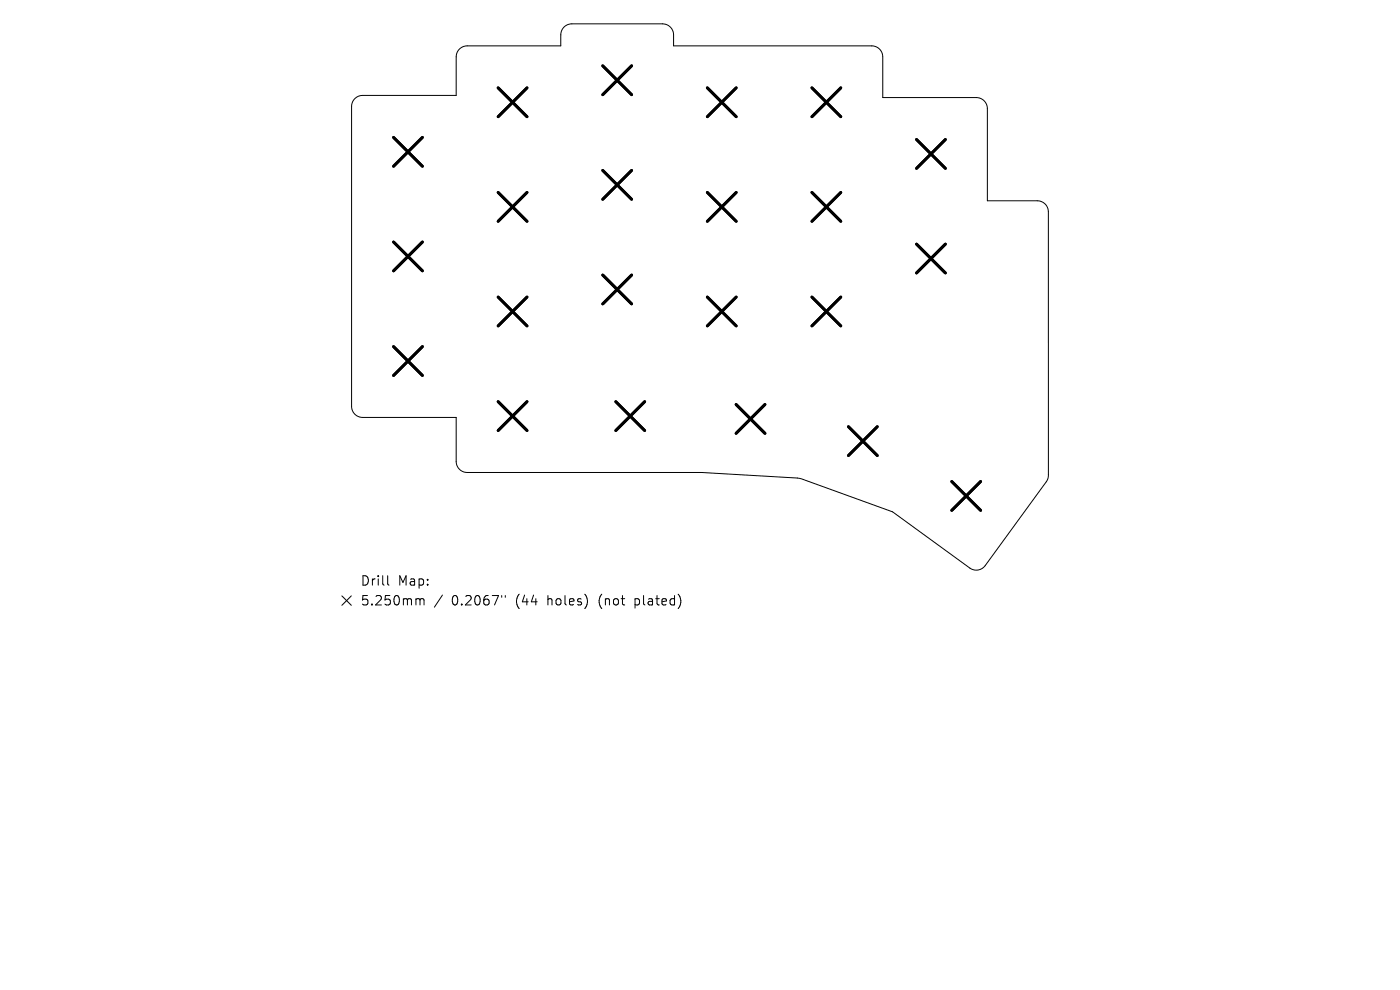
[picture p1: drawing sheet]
<svg xmlns="http://www.w3.org/2000/svg" width="297mm" height="210mm" viewBox="0 0 297 210" stroke-linecap="round" stroke-linejoin="round" font-family="sans-serif">
<defs><g id="words">
<g font-size="2.8">
<text x="76.5" y="124.5">Drill</text>
<text x="84.4" y="124.5">Map:</text>
<text x="76.5" y="128.7">5.250mm</text>
<text x="95.8" y="128.7">0.2067&quot;</text>
<text x="109.4" y="128.7">(44</text>
<text x="116.2" y="128.7">holes)</text>
<text x="127.1" y="128.7">(not</text>
<text x="134.8" y="128.7">plated)</text>
</g>
</g></defs>
<path d="M75.4 20.8l.9-.5 .6-.1h19.9v-8.1a2.34 2.34 0 0 1 2.3-2.4h19.9v-2.3a2.34 2.34 0 0 1 2.3-2.3h19.3a2.34 2.34 0 0 1 2.3 2.3v2.3h42a2.34 2.34 0 0 1 2.4 2.4v8.6h19.8a2.34 2.34 0 0 1 2.4 2.3v19.6h10.6a2.34 2.34 0 0 1 2.3 2.3v56.5l-.4 .8-13 17.8a2.34 2.34 0 0 1-3.3 .5l-16.3-11.9-19.8-7.1-20.7-1.3h-49.8a2.34 2.34 0 0 1-2.3-2.3v-9.4h-19.9a2.34 2.34 0 0 1-2.3-2.3v-63.6l.2-1zM72.5 126.4l2 2M74.5 126.4l-2 2M82.2 122.1v1.7l.3 .3M88.8 127l.3 .3M89.1 127.3v1M89.1 127.3l.3-.3 .5 .1 .1 1.2M93.9 126.2l-1.8 2.6M106.4 126.3v.4M107.2 126.3v.4M124.5 126.9v1.3M144 126.1a2.35 2.35 0 0 1 0 2.9" fill="none" stroke="#000" stroke-width=".21"/>
<g fill="none" stroke="#000" stroke-width=".61">
<path d="M105.7 18.6l6.1 6.2M111.8 18.6l-6.1 6.2M127.9 14l6.1 6.1M134 14l-6.1 6.1M150.1 18.6l6.1 6.2M156.2 18.6l-6.1 6.2M172.2 18.6l6.2 6.2M178.4 18.6l-6.2 6.2M83.5 29.1l6.1 6.2M89.6 29.1l-6.1 6.2M127.9 36.1l6.1 6.2M134 36.1l-6.1 6.2"/>
<path d="M194.4 29.6l6.2 6.1M200.6 29.6l-6.2 6.1M83.5 51.3l6.1 6.2M89.6 51.3l-6.1 6.2M105.7 40.8l6.1 6.2M111.8 40.8l-6.1 6.2M127.9 58.3l6.1 6.2M134 58.3l-6.1 6.2M150.1 40.8l6.1 6.2M156.2 40.8l-6.1 6.2M172.2 40.8l6.2 6.2M178.4 40.8l-6.2 6.2"/>
<path d="M194.4 51.8l6.2 6.1M200.6 51.8l-6.2 6.1M83.5 73.5l6.1 6.2M89.6 73.5l-6.1 6.2M105.7 63l6.1 6.1M111.8 63l-6.1 6.1M150.1 63l6.1 6.1M156.2 63l-6.1 6.1M172.2 63l6.2 6.1M178.4 63l-6.2 6.1M105.7 85.2l6.1 6.1M111.8 85.2l-6.1 6.1"/>
<path d="M130.6 85.2l6.2 6.1M136.8 85.2l-6.2 6.1M156.2 85.8l6.1 6.1M162.3 85.8l-6.1 6.1M180 90.5l6.1 6.1M186.1 90.5l-6.1 6.1M201.9 102.1l6.1 6.2M208 102.1l-6.1 6.2"/>
</g>
<use href="#words"/>
</svg>
